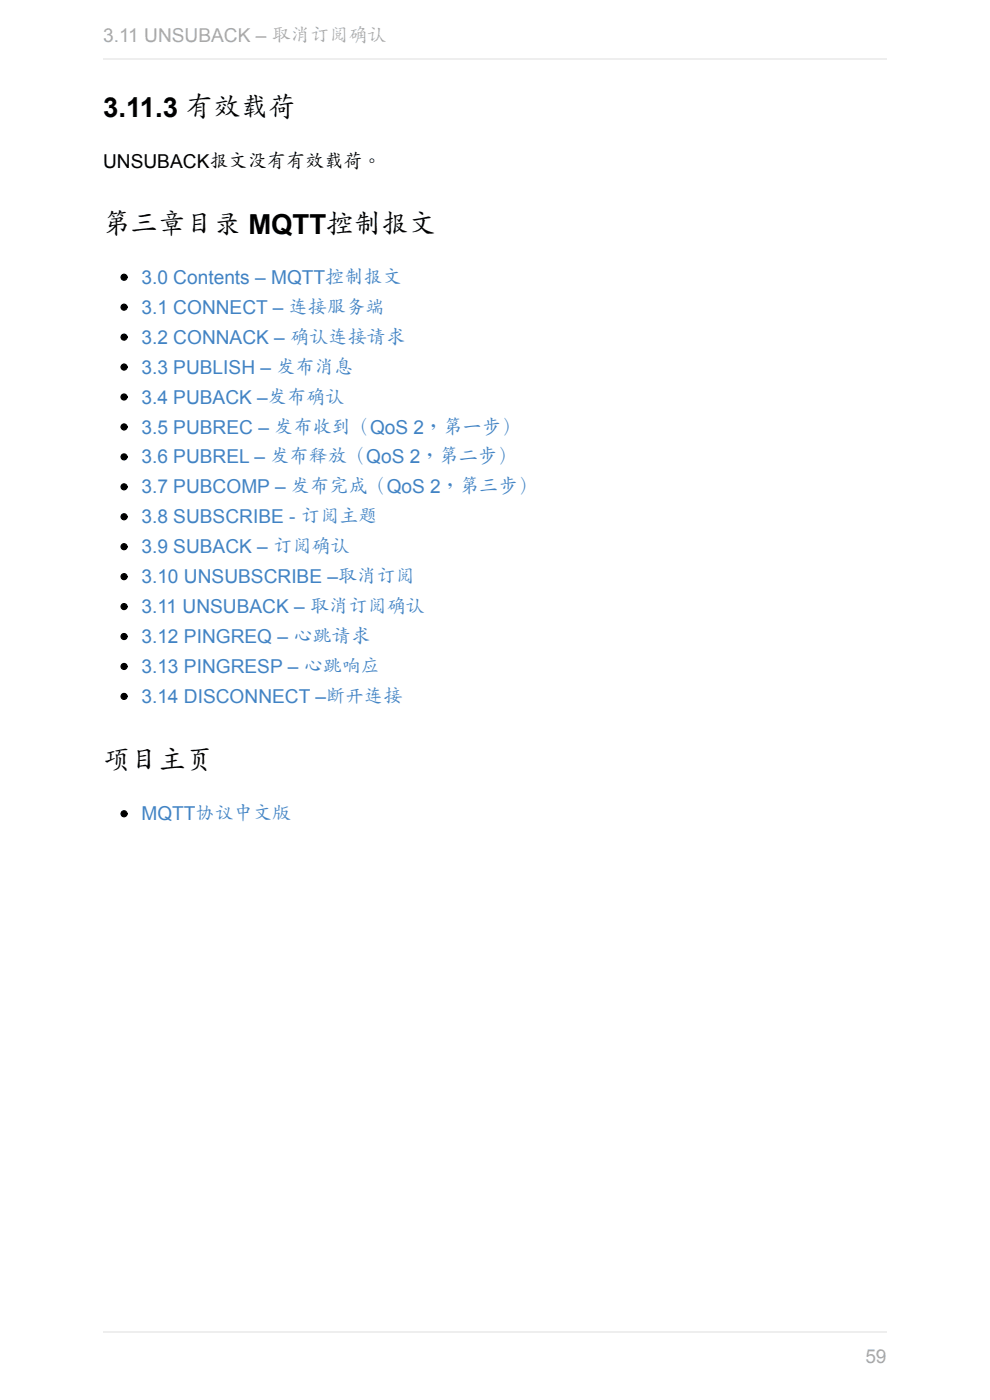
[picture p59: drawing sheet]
<svg xmlns="http://www.w3.org/2000/svg" width="210mm" height="297mm" viewBox="0 0 210 297" stroke-linecap="round" stroke-linejoin="round" font-family="sans-serif">
<defs><g id="words">
<g font-size="5.8">
<text x="21.9" y="24.9">3.11.3 有效载荷</text>
<text x="21.9" y="49.5">第三章目录 MQTT控制报文</text>
<text x="21.9" y="163.4">项目主页</text>
</g>
<g font-size="4.1" fill="#aaa">
<text x="21.9" y="8.9">3.11 UNSUBACK – 取消订阅确认</text>
<text x="183.6" y="289.1">59</text>
</g>
<text font-size="4.1" x="21.9" y="35.6">UNSUBACK报文没有有效载荷。</text>
<g font-size="4.1" fill="#4183c4">
<text x="30" y="60.2">3.0 Contents – MQTT控制报文</text>
<text x="30" y="66.6">3.1 CONNECT – 连接服务端</text>
<text x="30" y="72.9">3.2 CONNACK – 确认连接请求</text>
<text x="30" y="79.3">3.3 PUBLISH – 发布消息</text>
<text x="30" y="85.6">3.4 PUBACK –发布确认</text>
<text x="30" y="92">3.5 PUBREC – 发布收到（QoS 2，第一步）</text>
<text x="30" y="98.3">3.6 PUBREL – 发布释放（QoS 2，第二步）</text>
<text x="30" y="104.7">3.7 PUBCOMP – 发布完成（QoS 2，第三步）</text>
<text x="30" y="111">3.8 SUBSCRIBE - 订阅主题</text>
<text x="30" y="117.4">3.9 SUBACK – 订阅确认</text>
<text x="30" y="123.7">3.10 UNSUBSCRIBE –取消订阅</text>
<text x="30" y="130.1">3.11 UNSUBACK – 取消订阅确认</text>
<text x="30" y="136.4">3.12 PINGREQ – 心跳请求</text>
<text x="30" y="142.8">3.13 PINGRESP – 心跳响应</text>
<text x="30" y="149.1">3.14 DISCONNECT –断开连接</text>
<text x="30" y="174">MQTT协议中文版</text>
</g>
</g></defs>
<g fill="#000" stroke="#000" stroke-width=".25">
<circle cx="26.3" cy="58.8" r=".63"/>
<circle cx="26.3" cy="71.5" r=".63"/>
<circle cx="26.3" cy="77.9" r=".63"/>
<circle cx="26.3" cy="65.2" r=".63"/>
<circle cx="26.3" cy="90.6" r=".63"/>
<circle cx="26.3" cy="84.2" r=".63"/>
<circle cx="26.3" cy="96.9" r=".63"/>
<circle cx="26.3" cy="109.6" r=".63"/>
<circle cx="26.3" cy="103.3" r=".63"/>
<circle cx="26.3" cy="116" r=".63"/>
<circle cx="26.3" cy="122.3" r=".63"/>
<circle cx="26.3" cy="128.7" r=".63"/>
<circle cx="26.3" cy="135" r=".63"/>
<circle cx="26.3" cy="147.7" r=".63"/>
<circle cx="26.3" cy="141.4" r=".63"/>
<circle cx="26.3" cy="172.6" r=".63"/>
</g>
<path d="M21.9 12.6h166.2M21.9 282.6h166.2" fill="none" stroke="#eee" stroke-width=".25"/>
<use href="#words"/>
</svg>
